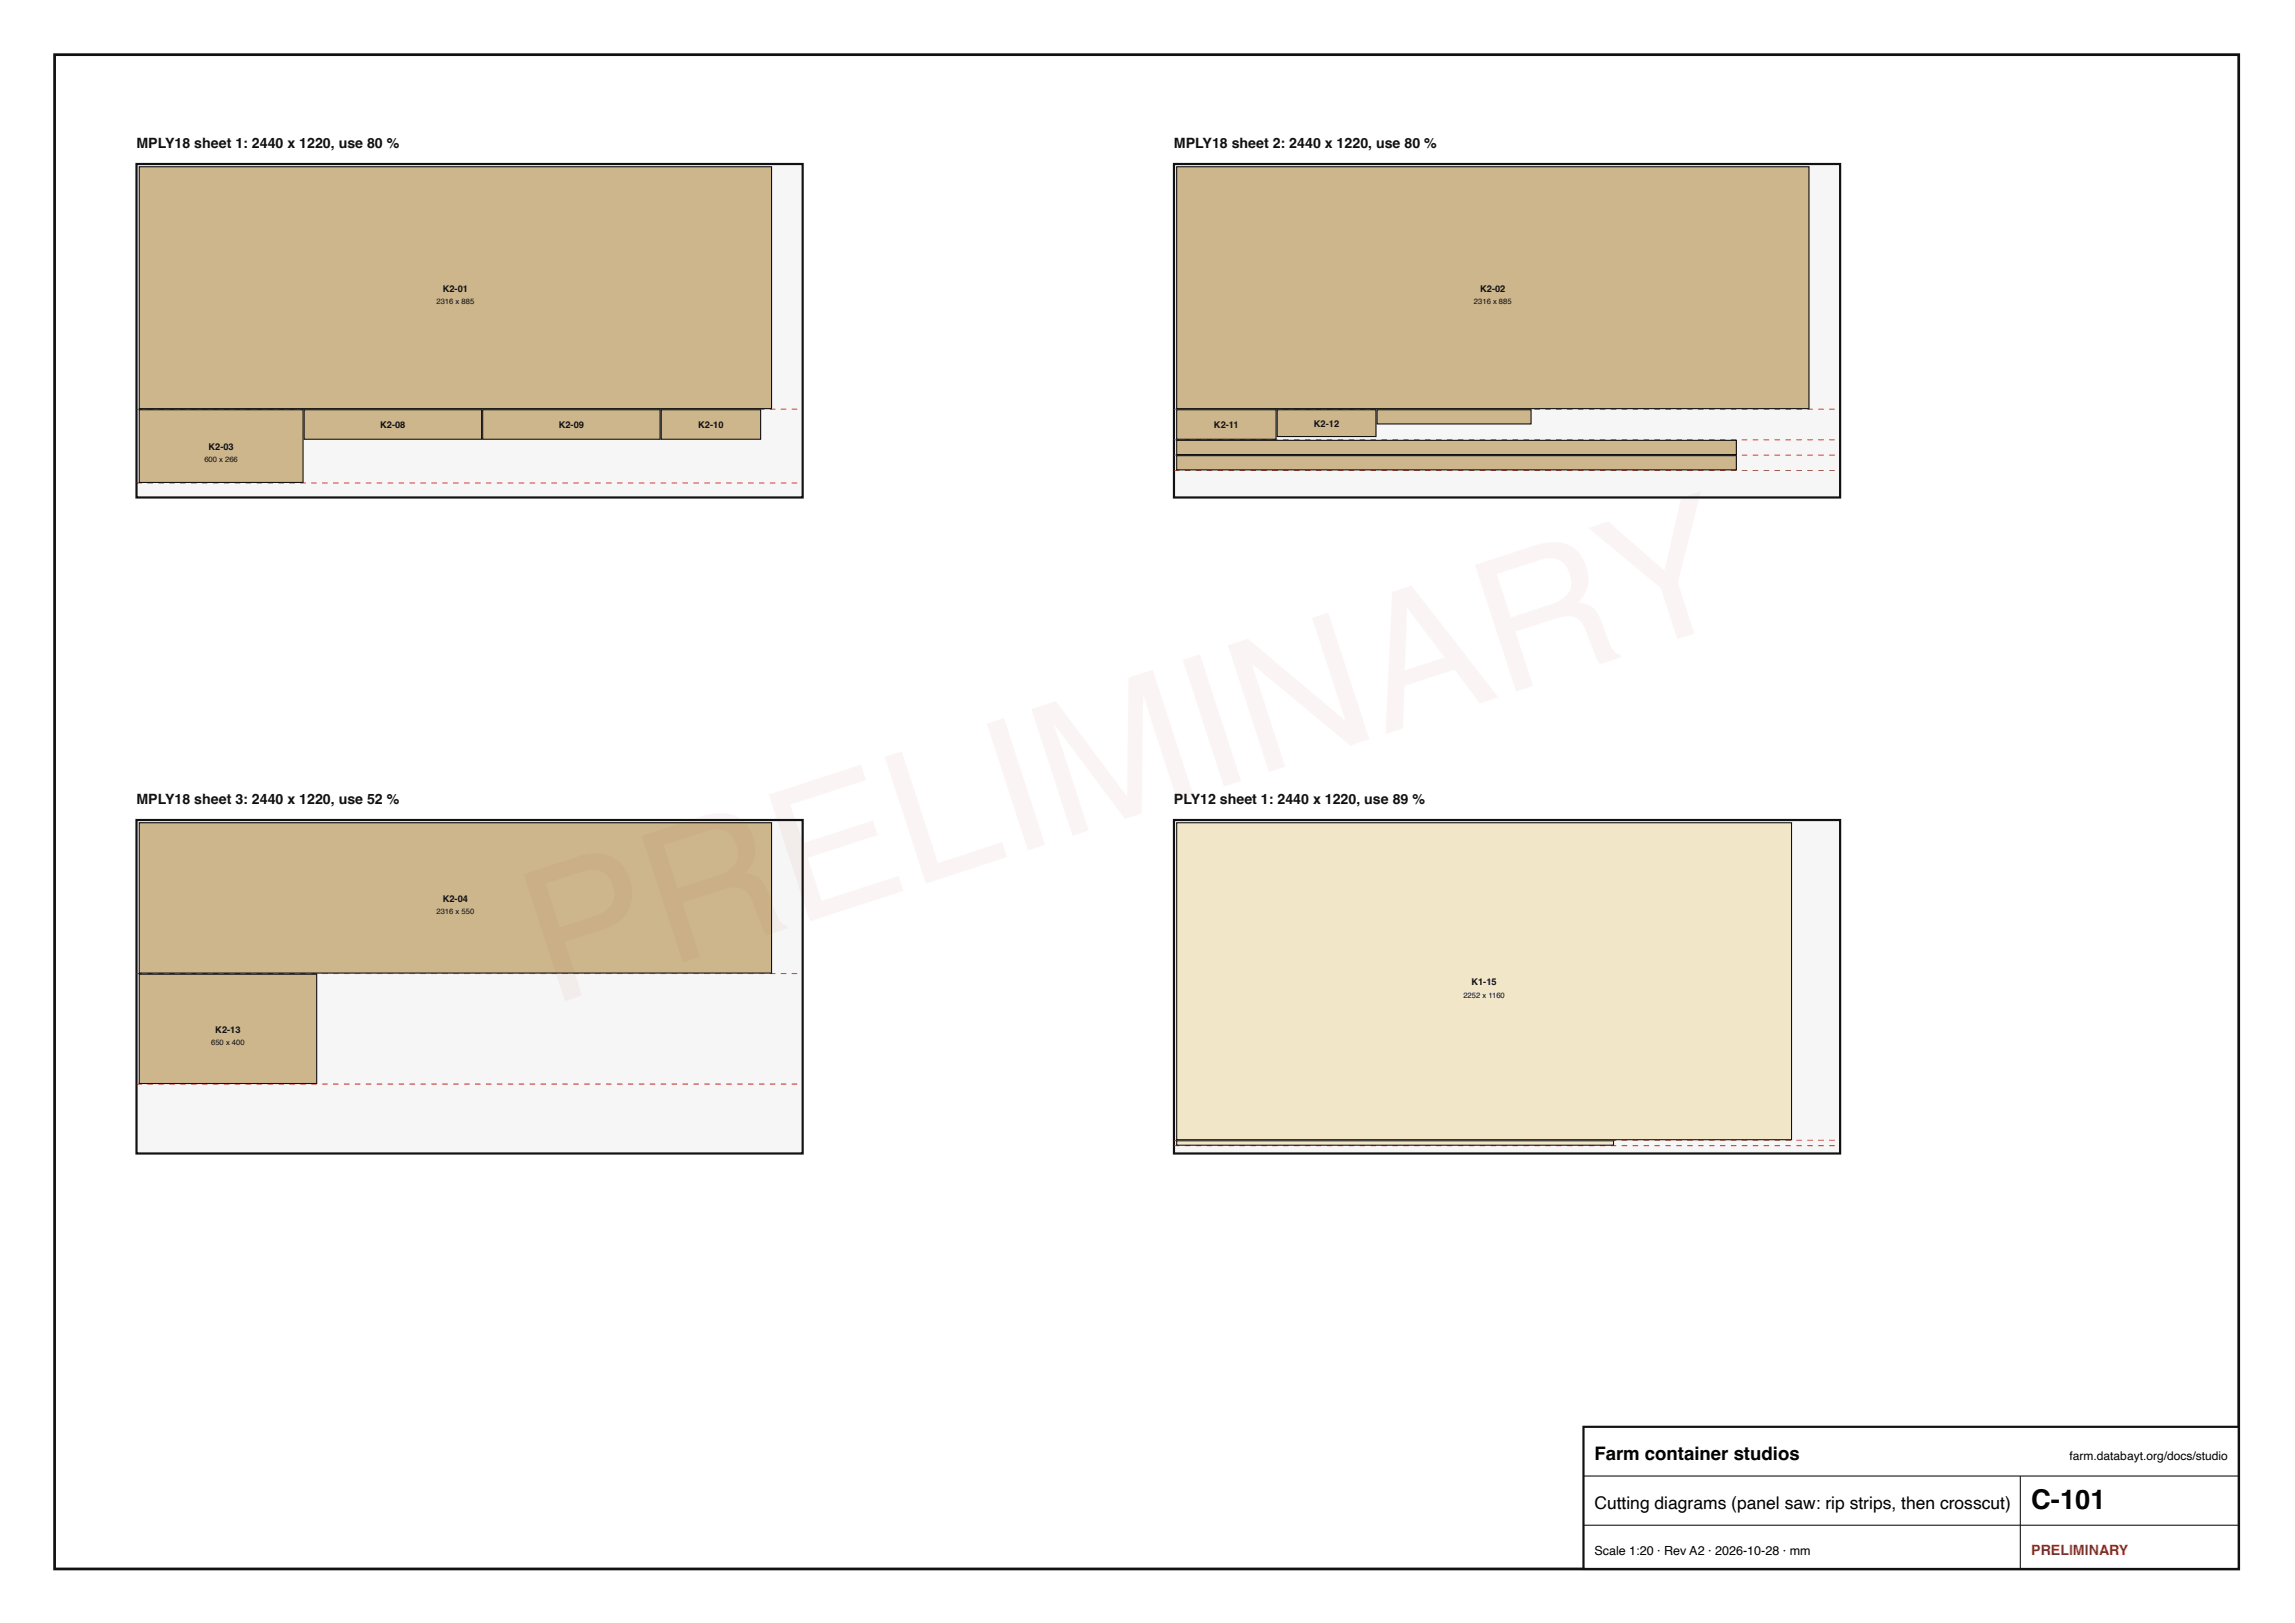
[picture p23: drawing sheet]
<svg xmlns="http://www.w3.org/2000/svg" width="420mm" height="297mm" viewBox="0 0 420 297" stroke-linecap="round" stroke-linejoin="round" font-family="sans-serif">
<defs><g id="words">
<text font-size="5" x="371.9" y="276.1">C-101</text>
<text font-size="3.4" x="291.9" y="267.1">Farm container studios</text>
<text font-size="3.2" x="291.9" y="276.1">Cutting diagrams (panel saw: rip strips, then crosscut)</text>
<g font-size="2.6" fill="#111">
<text x="25" y="27">MPLY18 sheet 1: 2440 x 1220, use 80 %</text>
<text x="214.9" y="27">MPLY18 sheet 2: 2440 x 1220, use 80 %</text>
<text x="25" y="147.1">MPLY18 sheet 3: 2440 x 1220, use 52 %</text>
<text x="214.9" y="147.1">PLY12 sheet 1: 2440 x 1220, use 89 %</text>
</g>
<text font-size="2.6" fill="#b3261e" x="371.9" y="284.6">PRELIMINARY</text>
<text font-size="2.3" x="291.9" y="284.6">Scale 1:20 · Rev A2 · 2026-10-28 · mm</text>
<text font-size="2.2" x="378.9" y="267.1">farm.databayt.org/docs/studio</text>
<g font-size="1.7" fill="#111">
<text x="81.1" y="53.3">K2-01</text>
<text x="271" y="53.3">K2-02</text>
<text x="38.2" y="82.3">K2-03</text>
<text x="69.6" y="78.4">K2-08</text>
<text x="102.3" y="78.4">K2-09</text>
<text x="127.8" y="78.4">K2-10</text>
<text x="222.3" y="78.4">K2-11</text>
<text x="240.6" y="78.1">K2-12</text>
<text x="81.1" y="165">K2-04</text>
<text x="269.4" y="180.3">K1-15</text>
<text x="39.4" y="189">K2-13</text>
</g>
<g font-size="1.4" fill="#111">
<text x="79.9" y="55.6">2316 x 885</text>
<text x="269.9" y="55.6">2316 x 885</text>
<text x="37.4" y="84.6">600 x 266</text>
<text x="79.9" y="167.3">2316 x 550</text>
<text x="267.9" y="182.6">2252 x 1160</text>
<text x="38.7" y="191.3">650 x 400</text>
</g>
</g></defs>
<path d="M10 10h399.9v277.1h-399.9z" fill="none" stroke="#111" stroke-width=".5"/>
<path d="M25 30h122v61h-122z" fill="#f6f6f6"/>
<path d="M25 30h122v61h-122z" fill="none" stroke="#111" stroke-width=".4"/>
<g fill="#c00">
<path d="M25 74.8h1v.2h-1zM27 74.8h1v.2h-1zM29 74.8h1v.2h-1zM31 74.8h1v.2h-1zM33 74.8h1v.2h-1zM35 74.8h1v.2h-1zM37 74.8h1v.2h-1zM39 74.8h1v.2h-1zM41 74.8h1v.2h-1zM43 74.8h1v.2h-1zM45 74.8h1v.2h-1zM47 74.8h1v.2h-1zM49 74.8h1v.2h-1zM51 74.8h1v.2h-1zM53 74.8h1v.2h-1zM55 74.8h1v.2h-1zM57 74.8h1v.2h-1zM59 74.8h1v.2h-1zM61 74.8h1v.2h-1zM63 74.8h1v.2h-1zM65 74.8h1v.2h-1zM67 74.8h1v.2h-1zM69 74.8h1v.2h-1zM71 74.8h1v.2h-1zM73 74.8h1v.2h-1zM75 74.8h1v.2h-1zM77 74.8h1v.2h-1zM79 74.8h1v.2h-1zM81 74.8h1v.2h-1zM83 74.8h1v.2h-1zM85 74.8h1v.2h-1zM87 74.8h1v.2h-1zM89 74.8h1v.2h-1zM91 74.8h1v.2h-1zM93 74.8h1v.2h-1zM95 74.8h1v.2h-1zM97 74.8h1v.2h-1zM99 74.8h1v.2h-1zM101 74.8h1v.2h-1zM103 74.8h1v.2h-1zM105 74.8h1v.2h-1zM107 74.8h1v.2h-1zM109 74.8h1v.2h-1zM111 74.8h1v.2h-1zM113 74.8h1v.2h-1zM115 74.8h1v.2h-1zM117 74.8h1v.2h-1zM119 74.8h1v.2h-1zM121 74.8h1v.2h-1zM123 74.8h1v.2h-1zM125 74.8h1v.2h-1zM127 74.8h1v.2h-1zM129 74.8h1v.2h-1zM131 74.8h1v.2h-1zM133 74.8h1v.2h-1zM135 74.8h1v.2h-1zM137 74.8h1v.2h-1zM139 74.8h1v.2h-1zM141 74.8h1v.2h-1zM143 74.8h1v.2h-1zM145 74.8h1v.2h-1z"/>
<path d="M25 88.3h1v.2h-1zM27 88.3h1v.2h-1zM29 88.3h1v.2h-1zM31 88.3h1v.2h-1zM33 88.3h1v.2h-1zM35 88.3h1v.2h-1zM37 88.3h1v.2h-1zM39 88.3h1v.2h-1zM41 88.3h1v.2h-1zM43 88.3h1v.2h-1zM45 88.3h1v.2h-1zM47 88.3h1v.2h-1zM49 88.3h1v.2h-1zM51 88.3h1v.2h-1zM53 88.3h1v.2h-1zM55 88.3h1v.2h-1zM57 88.3h1v.2h-1zM59 88.3h1v.2h-1zM61 88.3h1v.2h-1zM63 88.3h1v.2h-1zM65 88.3h1v.2h-1zM67 88.3h1v.2h-1zM69 88.3h1v.2h-1zM71 88.3h1v.2h-1zM73 88.3h1v.2h-1zM75 88.3h1v.2h-1zM77 88.3h1v.2h-1zM79 88.3h1v.2h-1zM81 88.3h1v.2h-1zM83 88.3h1v.2h-1zM85 88.3h1v.2h-1zM87 88.3h1v.2h-1zM89 88.3h1v.2h-1zM91 88.3h1v.2h-1zM93 88.3h1v.2h-1zM95 88.3h1v.2h-1zM97 88.3h1v.2h-1zM99 88.3h1v.2h-1zM101 88.3h1v.2h-1zM103 88.3h1v.2h-1zM105 88.3h1v.2h-1zM107 88.3h1v.2h-1zM109 88.3h1v.2h-1zM111 88.3h1v.2h-1zM113 88.3h1v.2h-1zM115 88.3h1v.2h-1zM117 88.3h1v.2h-1zM119 88.3h1v.2h-1zM121 88.3h1v.2h-1zM123 88.3h1v.2h-1zM125 88.3h1v.2h-1zM127 88.3h1v.2h-1zM129 88.3h1v.2h-1zM131 88.3h1v.2h-1zM133 88.3h1v.2h-1zM135 88.3h1v.2h-1zM137 88.3h1v.2h-1zM139 88.3h1v.2h-1zM141 88.3h1v.2h-1zM143 88.3h1v.2h-1zM145 88.3h1v.2h-1z"/>
</g>
<path d="M25.5 30.5h115.8v44.3h-115.8z" fill="#cdb68c"/>
<path d="M25.5 30.5h115.8v44.3h-115.8z" fill="none" stroke="#111" stroke-width=".2"/>
<path d="M25.5 75h30v13.3h-30z" fill="#cdb68c"/>
<path d="M25.5 75h30v13.3h-30z" fill="none" stroke="#111" stroke-width=".2"/>
<path d="M55.7 75h32.5v5.4h-32.5z" fill="#cdb68c"/>
<path d="M55.7 75h32.5v5.4h-32.5z" fill="none" stroke="#111" stroke-width=".2"/>
<path d="M88.4 75h32.5v5.4h-32.5z" fill="#cdb68c"/>
<path d="M88.4 75h32.5v5.4h-32.5z" fill="none" stroke="#111" stroke-width=".2"/>
<path d="M121.1 75h18.2v5.4h-18.2z" fill="#cdb68c"/>
<path d="M121.1 75h18.2v5.4h-18.2z" fill="none" stroke="#111" stroke-width=".2"/>
<path d="M214.9 30h122v61h-122z" fill="#f6f6f6"/>
<path d="M214.9 30h122v61h-122z" fill="none" stroke="#111" stroke-width=".4"/>
<g fill="#c00">
<path d="M214.9 74.8h1v.2h-1zM216.9 74.8h1v.2h-1zM218.9 74.8h1v.2h-1zM220.9 74.8h1v.2h-1zM222.9 74.8h1v.2h-1zM224.9 74.8h1v.2h-1zM226.9 74.8h1v.2h-1zM228.9 74.8h1v.2h-1zM230.9 74.8h1v.2h-1zM232.9 74.8h1v.2h-1zM234.9 74.8h1v.2h-1zM236.9 74.8h1v.2h-1zM238.9 74.8h1v.2h-1zM240.9 74.8h1v.2h-1zM242.9 74.8h1v.2h-1zM244.9 74.8h1v.2h-1zM246.9 74.8h1v.2h-1zM248.9 74.8h1v.2h-1zM250.9 74.8h1v.2h-1zM252.9 74.8h1v.2h-1zM254.9 74.8h1v.2h-1zM256.9 74.8h1v.2h-1zM258.9 74.8h1v.2h-1zM260.9 74.8h1v.2h-1zM262.9 74.8h1v.2h-1zM264.9 74.8h1v.2h-1zM266.9 74.8h1v.2h-1zM268.9 74.8h1v.2h-1zM270.9 74.8h1v.2h-1zM272.9 74.8h1v.2h-1zM274.9 74.8h1v.2h-1zM276.9 74.8h1v.2h-1zM278.9 74.8h1v.2h-1zM280.9 74.8h1v.2h-1zM282.9 74.8h1v.2h-1zM284.9 74.8h1v.2h-1zM286.9 74.8h1v.2h-1zM288.9 74.8h1v.2h-1zM290.9 74.8h1v.2h-1zM292.9 74.8h1v.2h-1zM294.9 74.8h1v.2h-1zM296.9 74.8h1v.2h-1zM298.9 74.8h1v.2h-1zM300.9 74.8h1v.2h-1zM302.9 74.8h1v.2h-1zM304.9 74.8h1v.2h-1zM306.9 74.8h1v.2h-1zM308.9 74.8h1v.2h-1zM310.9 74.8h1v.2h-1zM312.9 74.8h1v.2h-1zM314.9 74.8h1v.2h-1zM316.9 74.8h1v.2h-1zM318.9 74.8h1v.2h-1zM320.9 74.8h1v.2h-1zM322.9 74.8h1v.2h-1zM324.9 74.8h1v.2h-1zM326.9 74.8h1v.2h-1zM328.9 74.8h1v.2h-1zM330.9 74.8h1v.2h-1zM332.9 74.8h1v.2h-1zM334.9 74.8h1v.2h-1z"/>
<path d="M214.9 80.4h1v.2h-1zM216.9 80.4h1v.2h-1zM218.9 80.4h1v.2h-1zM220.9 80.4h1v.2h-1zM222.9 80.4h1v.2h-1zM224.9 80.4h1v.2h-1zM226.9 80.4h1v.2h-1zM228.9 80.4h1v.2h-1zM230.9 80.4h1v.2h-1zM232.9 80.4h1v.2h-1zM234.9 80.4h1v.2h-1zM236.9 80.4h1v.2h-1zM238.9 80.4h1v.2h-1zM240.9 80.4h1v.2h-1zM242.9 80.4h1v.2h-1zM244.9 80.4h1v.2h-1zM246.9 80.4h1v.2h-1zM248.9 80.4h1v.2h-1zM250.9 80.4h1v.2h-1zM252.9 80.4h1v.2h-1zM254.9 80.4h1v.2h-1zM256.9 80.4h1v.2h-1zM258.9 80.4h1v.2h-1zM260.9 80.4h1v.2h-1zM262.9 80.4h1v.2h-1zM264.9 80.4h1v.2h-1zM266.9 80.4h1v.2h-1zM268.9 80.4h1v.2h-1zM270.9 80.4h1v.2h-1zM272.9 80.4h1v.2h-1zM274.9 80.4h1v.2h-1zM276.9 80.4h1v.2h-1zM278.9 80.4h1v.2h-1zM280.9 80.4h1v.2h-1zM282.9 80.4h1v.2h-1zM284.9 80.4h1v.2h-1zM286.9 80.4h1v.2h-1zM288.9 80.4h1v.2h-1zM290.9 80.4h1v.2h-1zM292.9 80.4h1v.2h-1zM294.9 80.4h1v.2h-1zM296.9 80.4h1v.2h-1zM298.9 80.4h1v.2h-1zM300.9 80.4h1v.2h-1zM302.9 80.4h1v.2h-1zM304.9 80.4h1v.2h-1zM306.9 80.4h1v.2h-1zM308.9 80.4h1v.2h-1zM310.9 80.4h1v.2h-1zM312.9 80.4h1v.2h-1zM314.9 80.4h1v.2h-1zM316.9 80.4h1v.2h-1zM318.9 80.4h1v.2h-1zM320.9 80.4h1v.2h-1zM322.9 80.4h1v.2h-1zM324.9 80.4h1v.2h-1zM326.9 80.4h1v.2h-1zM328.9 80.4h1v.2h-1zM330.9 80.4h1v.2h-1zM332.9 80.4h1v.2h-1zM334.9 80.4h1v.2h-1z"/>
<path d="M214.9 83.2h1v.2h-1zM216.9 83.2h1v.2h-1zM218.9 83.2h1v.2h-1zM220.9 83.2h1v.2h-1zM222.9 83.2h1v.2h-1zM224.9 83.2h1v.2h-1zM226.9 83.2h1v.2h-1zM228.9 83.2h1v.2h-1zM230.9 83.2h1v.2h-1zM232.9 83.2h1v.2h-1zM234.9 83.2h1v.2h-1zM236.9 83.2h1v.2h-1zM238.9 83.2h1v.2h-1zM240.9 83.2h1v.2h-1zM242.9 83.2h1v.2h-1zM244.9 83.2h1v.2h-1zM246.9 83.2h1v.2h-1zM248.9 83.2h1v.2h-1zM250.9 83.2h1v.2h-1zM252.9 83.2h1v.2h-1zM254.9 83.2h1v.2h-1zM256.9 83.2h1v.2h-1zM258.9 83.2h1v.2h-1zM260.9 83.2h1v.2h-1zM262.9 83.2h1v.2h-1zM264.9 83.2h1v.2h-1zM266.9 83.2h1v.2h-1zM268.9 83.2h1v.2h-1zM270.9 83.2h1v.2h-1zM272.9 83.2h1v.2h-1zM274.9 83.2h1v.2h-1zM276.9 83.2h1v.2h-1zM278.9 83.2h1v.2h-1zM280.9 83.2h1v.2h-1zM282.9 83.2h1v.2h-1zM284.9 83.2h1v.2h-1zM286.9 83.2h1v.2h-1zM288.9 83.2h1v.2h-1zM290.9 83.2h1v.2h-1zM292.9 83.2h1v.2h-1zM294.9 83.2h1v.2h-1zM296.9 83.2h1v.2h-1zM298.9 83.2h1v.2h-1zM300.9 83.2h1v.2h-1zM302.9 83.2h1v.2h-1zM304.9 83.2h1v.2h-1zM306.9 83.2h1v.2h-1zM308.9 83.2h1v.2h-1zM310.9 83.2h1v.2h-1zM312.9 83.2h1v.2h-1zM314.9 83.2h1v.2h-1zM316.9 83.2h1v.2h-1zM318.9 83.2h1v.2h-1zM320.9 83.2h1v.2h-1zM322.9 83.2h1v.2h-1zM324.9 83.2h1v.2h-1zM326.9 83.2h1v.2h-1zM328.9 83.2h1v.2h-1zM330.9 83.2h1v.2h-1zM332.9 83.2h1v.2h-1zM334.9 83.2h1v.2h-1z"/>
<path d="M214.9 86h1v.2h-1zM216.9 86h1v.2h-1zM218.9 86h1v.2h-1zM220.9 86h1v.2h-1zM222.9 86h1v.2h-1zM224.9 86h1v.2h-1zM226.9 86h1v.2h-1zM228.9 86h1v.2h-1zM230.9 86h1v.2h-1zM232.9 86h1v.2h-1zM234.9 86h1v.2h-1zM236.9 86h1v.2h-1zM238.9 86h1v.2h-1zM240.9 86h1v.2h-1zM242.9 86h1v.2h-1zM244.9 86h1v.2h-1zM246.9 86h1v.2h-1zM248.9 86h1v.2h-1zM250.9 86h1v.2h-1zM252.9 86h1v.2h-1zM254.9 86h1v.2h-1zM256.9 86h1v.2h-1zM258.9 86h1v.2h-1zM260.9 86h1v.2h-1zM262.9 86h1v.2h-1zM264.9 86h1v.2h-1zM266.9 86h1v.2h-1zM268.9 86h1v.2h-1zM270.9 86h1v.2h-1zM272.9 86h1v.2h-1zM274.9 86h1v.2h-1zM276.9 86h1v.2h-1zM278.9 86h1v.2h-1zM280.9 86h1v.2h-1zM282.9 86h1v.2h-1zM284.9 86h1v.2h-1zM286.9 86h1v.2h-1zM288.9 86h1v.2h-1zM290.9 86h1v.2h-1zM292.9 86h1v.2h-1zM294.9 86h1v.2h-1zM296.9 86h1v.2h-1zM298.9 86h1v.2h-1zM300.9 86h1v.2h-1zM302.9 86h1v.2h-1zM304.9 86h1v.2h-1zM306.9 86h1v.2h-1zM308.9 86h1v.2h-1zM310.9 86h1v.2h-1zM312.9 86h1v.2h-1zM314.9 86h1v.2h-1zM316.9 86h1v.2h-1zM318.9 86h1v.2h-1zM320.9 86h1v.2h-1zM322.9 86h1v.2h-1zM324.9 86h1v.2h-1zM326.9 86h1v.2h-1zM328.9 86h1v.2h-1zM330.9 86h1v.2h-1zM332.9 86h1v.2h-1zM334.9 86h1v.2h-1z"/>
</g>
<path d="M215.4 30.5h115.8v44.3h-115.8z" fill="#cdb68c"/>
<path d="M215.4 30.5h115.8v44.3h-115.8z" fill="none" stroke="#111" stroke-width=".2"/>
<path d="M215.4 75h18.2v5.4h-18.2z" fill="#cdb68c"/>
<path d="M215.4 75h18.2v5.4h-18.2z" fill="none" stroke="#111" stroke-width=".2"/>
<path d="M233.8 75h18.1v4.9h-18.1z" fill="#cdb68c"/>
<path d="M233.8 75h18.1v4.9h-18.1z" fill="none" stroke="#111" stroke-width=".2"/>
<path d="M215.4 80.6h102.5v2.6h-102.5z" fill="#cdb68c"/>
<path d="M215.4 80.6h102.5v2.6h-102.5z" fill="none" stroke="#111" stroke-width=".2"/>
<path d="M215.4 83.4h102.5v2.6h-102.5z" fill="#cdb68c"/>
<path d="M215.4 83.4h102.5v2.6h-102.5z" fill="none" stroke="#111" stroke-width=".2"/>
<path d="M252.1 75h28.2v2.6h-28.2z" fill="#cdb68c"/>
<path d="M252.1 75h28.2v2.6h-28.2z" fill="none" stroke="#111" stroke-width=".2"/>
<path d="M25 150.1h122v61h-122z" fill="#f6f6f6"/>
<path d="M25 150.1h122v61h-122z" fill="none" stroke="#111" stroke-width=".4"/>
<g fill="#c00">
<path d="M25 178.1h1v.2h-1zM27 178.1h1v.2h-1zM29 178.1h1v.2h-1zM31 178.1h1v.2h-1zM33 178.1h1v.2h-1zM35 178.1h1v.2h-1zM37 178.1h1v.2h-1zM39 178.1h1v.2h-1zM41 178.1h1v.2h-1zM43 178.1h1v.2h-1zM45 178.1h1v.2h-1zM47 178.1h1v.2h-1zM49 178.1h1v.2h-1zM51 178.1h1v.2h-1zM53 178.1h1v.2h-1zM55 178.1h1v.2h-1zM57 178.1h1v.2h-1zM59 178.1h1v.2h-1zM61 178.1h1v.2h-1zM63 178.1h1v.2h-1zM65 178.1h1v.2h-1zM67 178.1h1v.2h-1zM69 178.1h1v.2h-1zM71 178.1h1v.2h-1zM73 178.1h1v.2h-1zM75 178.1h1v.2h-1zM77 178.1h1v.2h-1zM79 178.1h1v.2h-1zM81 178.1h1v.2h-1zM83 178.1h1v.2h-1zM85 178.1h1v.2h-1zM87 178.1h1v.2h-1zM89 178.1h1v.2h-1zM91 178.1h1v.2h-1zM93 178.1h1v.2h-1zM95 178.1h1v.2h-1zM97 178.1h1v.2h-1zM99 178.1h1v.2h-1zM101 178.1h1v.2h-1zM103 178.1h1v.2h-1zM105 178.1h1v.2h-1zM107 178.1h1v.2h-1zM109 178.1h1v.2h-1zM111 178.1h1v.2h-1zM113 178.1h1v.2h-1zM115 178.1h1v.2h-1zM117 178.1h1v.2h-1zM119 178.1h1v.2h-1zM121 178.1h1v.2h-1zM123 178.1h1v.2h-1zM125 178.1h1v.2h-1zM127 178.1h1v.2h-1zM129 178.1h1v.2h-1zM131 178.1h1v.2h-1zM133 178.1h1v.2h-1zM135 178.1h1v.2h-1zM137 178.1h1v.2h-1zM139 178.1h1v.2h-1zM141 178.1h1v.2h-1zM143 178.1h1v.2h-1zM145 178.1h1v.2h-1z"/>
<path d="M25 198.3h1v.2h-1zM27 198.3h1v.2h-1zM29 198.3h1v.2h-1zM31 198.3h1v.2h-1zM33 198.3h1v.2h-1zM35 198.3h1v.2h-1zM37 198.3h1v.2h-1zM39 198.3h1v.2h-1zM41 198.3h1v.2h-1zM43 198.3h1v.2h-1zM45 198.3h1v.2h-1zM47 198.3h1v.2h-1zM49 198.3h1v.2h-1zM51 198.3h1v.2h-1zM53 198.3h1v.2h-1zM55 198.3h1v.2h-1zM57 198.3h1v.2h-1zM59 198.3h1v.2h-1zM61 198.3h1v.2h-1zM63 198.3h1v.2h-1zM65 198.3h1v.2h-1zM67 198.3h1v.2h-1zM69 198.3h1v.2h-1zM71 198.3h1v.2h-1zM73 198.3h1v.2h-1zM75 198.3h1v.2h-1zM77 198.3h1v.2h-1zM79 198.3h1v.2h-1zM81 198.3h1v.2h-1zM83 198.3h1v.2h-1zM85 198.3h1v.2h-1zM87 198.3h1v.2h-1zM89 198.3h1v.2h-1zM91 198.3h1v.2h-1zM93 198.3h1v.2h-1zM95 198.3h1v.2h-1zM97 198.3h1v.2h-1zM99 198.3h1v.2h-1zM101 198.3h1v.2h-1zM103 198.3h1v.2h-1zM105 198.3h1v.2h-1zM107 198.3h1v.2h-1zM109 198.3h1v.2h-1zM111 198.3h1v.2h-1zM113 198.3h1v.2h-1zM115 198.3h1v.2h-1zM117 198.3h1v.2h-1zM119 198.3h1v.2h-1zM121 198.3h1v.2h-1zM123 198.3h1v.2h-1zM125 198.3h1v.2h-1zM127 198.3h1v.2h-1zM129 198.3h1v.2h-1zM131 198.3h1v.2h-1zM133 198.3h1v.2h-1zM135 198.3h1v.2h-1zM137 198.3h1v.2h-1zM139 198.3h1v.2h-1zM141 198.3h1v.2h-1zM143 198.3h1v.2h-1zM145 198.3h1v.2h-1z"/>
</g>
<path d="M25.5 150.6h115.8v27.5h-115.8z" fill="#cdb68c"/>
<path d="M25.5 150.6h115.8v27.5h-115.8z" fill="none" stroke="#111" stroke-width=".2"/>
<path d="M25.5 178.3h32.5v20h-32.5z" fill="#cdb68c"/>
<path d="M25.5 178.3h32.5v20h-32.5z" fill="none" stroke="#111" stroke-width=".2"/>
<path d="M214.9 150.1h122v61h-122z" fill="#f6f6f6"/>
<path d="M214.9 150.1h122v61h-122z" fill="none" stroke="#111" stroke-width=".4"/>
<g fill="#c00">
<path d="M214.9 208.6h1v.1h-1zM216.9 208.6h1v.1h-1zM218.9 208.6h1v.1h-1zM220.9 208.6h1v.1h-1zM222.9 208.6h1v.1h-1zM224.9 208.6h1v.1h-1zM226.9 208.6h1v.1h-1zM228.9 208.6h1v.1h-1zM230.9 208.6h1v.1h-1zM232.9 208.6h1v.1h-1zM234.9 208.6h1v.1h-1zM236.9 208.6h1v.1h-1zM238.9 208.6h1v.1h-1zM240.9 208.6h1v.1h-1zM242.9 208.6h1v.1h-1zM244.9 208.6h1v.1h-1zM246.9 208.6h1v.1h-1zM248.9 208.6h1v.1h-1zM250.9 208.6h1v.1h-1zM252.9 208.6h1v.1h-1zM254.9 208.6h1v.1h-1zM256.9 208.6h1v.1h-1zM258.9 208.6h1v.1h-1zM260.9 208.6h1v.1h-1zM262.9 208.6h1v.1h-1zM264.9 208.6h1v.1h-1zM266.9 208.6h1v.1h-1zM268.9 208.6h1v.1h-1zM270.9 208.6h1v.1h-1zM272.9 208.6h1v.1h-1zM274.9 208.6h1v.1h-1zM276.9 208.6h1v.1h-1zM278.9 208.6h1v.1h-1zM280.9 208.6h1v.1h-1zM282.9 208.6h1v.1h-1zM284.9 208.6h1v.1h-1zM286.9 208.6h1v.1h-1zM288.9 208.6h1v.1h-1zM290.9 208.6h1v.1h-1zM292.9 208.6h1v.1h-1zM294.9 208.6h1v.1h-1zM296.9 208.6h1v.1h-1zM298.9 208.6h1v.1h-1zM300.9 208.6h1v.1h-1zM302.9 208.6h1v.1h-1zM304.9 208.6h1v.1h-1zM306.9 208.6h1v.1h-1zM308.9 208.6h1v.1h-1zM310.9 208.6h1v.1h-1zM312.9 208.6h1v.1h-1zM314.9 208.6h1v.1h-1zM316.9 208.6h1v.1h-1zM318.9 208.6h1v.1h-1zM320.9 208.6h1v.1h-1zM322.9 208.6h1v.1h-1zM324.9 208.6h1v.1h-1zM326.9 208.6h1v.1h-1zM328.9 208.6h1v.1h-1zM330.9 208.6h1v.1h-1zM332.9 208.6h1v.1h-1zM334.9 208.6h1v.1h-1z"/>
<path d="M214.9 209.6h1v.1h-1zM216.9 209.6h1v.1h-1zM218.9 209.6h1v.1h-1zM220.9 209.6h1v.1h-1zM222.9 209.6h1v.1h-1zM224.9 209.6h1v.1h-1zM226.9 209.6h1v.1h-1zM228.9 209.6h1v.1h-1zM230.9 209.6h1v.1h-1zM232.9 209.6h1v.1h-1zM234.9 209.6h1v.1h-1zM236.9 209.6h1v.1h-1zM238.9 209.6h1v.1h-1zM240.9 209.6h1v.1h-1zM242.9 209.6h1v.1h-1zM244.9 209.6h1v.1h-1zM246.9 209.6h1v.1h-1zM248.9 209.6h1v.1h-1zM250.9 209.6h1v.1h-1zM252.9 209.6h1v.1h-1zM254.9 209.6h1v.1h-1zM256.9 209.6h1v.1h-1zM258.9 209.6h1v.1h-1zM260.9 209.6h1v.1h-1zM262.9 209.6h1v.1h-1zM264.9 209.6h1v.1h-1zM266.9 209.6h1v.1h-1zM268.9 209.6h1v.1h-1zM270.9 209.6h1v.1h-1zM272.9 209.6h1v.1h-1zM274.9 209.6h1v.1h-1zM276.9 209.6h1v.1h-1zM278.9 209.6h1v.1h-1zM280.9 209.6h1v.1h-1zM282.9 209.6h1v.1h-1zM284.9 209.6h1v.1h-1zM286.9 209.6h1v.1h-1zM288.9 209.6h1v.1h-1zM290.9 209.6h1v.1h-1zM292.9 209.6h1v.1h-1zM294.9 209.6h1v.1h-1zM296.9 209.6h1v.1h-1zM298.9 209.6h1v.1h-1zM300.9 209.6h1v.1h-1zM302.9 209.6h1v.1h-1zM304.9 209.6h1v.1h-1zM306.9 209.6h1v.1h-1zM308.9 209.6h1v.1h-1zM310.9 209.6h1v.1h-1zM312.9 209.6h1v.1h-1zM314.9 209.6h1v.1h-1zM316.9 209.6h1v.1h-1zM318.9 209.6h1v.1h-1zM320.9 209.6h1v.1h-1zM322.9 209.6h1v.1h-1zM324.9 209.6h1v.1h-1zM326.9 209.6h1v.1h-1zM328.9 209.6h1v.1h-1zM330.9 209.6h1v.1h-1zM332.9 209.6h1v.1h-1zM334.9 209.6h1v.1h-1z"/>
</g>
<path d="M215.4 150.6h112.6v58h-112.6z" fill="#f2e6c9"/>
<path d="M215.4 150.6h112.6v58h-112.6z" fill="none" stroke="#111" stroke-width=".2"/>
<path d="M215.4 208.8h80v.8h-80z" fill="#f2e6c9"/>
<path d="M215.4 208.8h80v.8h-80z" fill="none" stroke="#111" stroke-width=".2"/>
<path d="M289.9 261.1h120v26h-120z" fill="#fff"/>
<path d="M289.9 261.1h120v26h-120z" fill="none" stroke="#111" stroke-width=".4"/>
<path d="M289.9 270.1h120M289.9 279.1h120M369.9 270.1v17" fill="none" stroke="#111" stroke-width=".2"/>
<use href="#words"/>
</svg>
